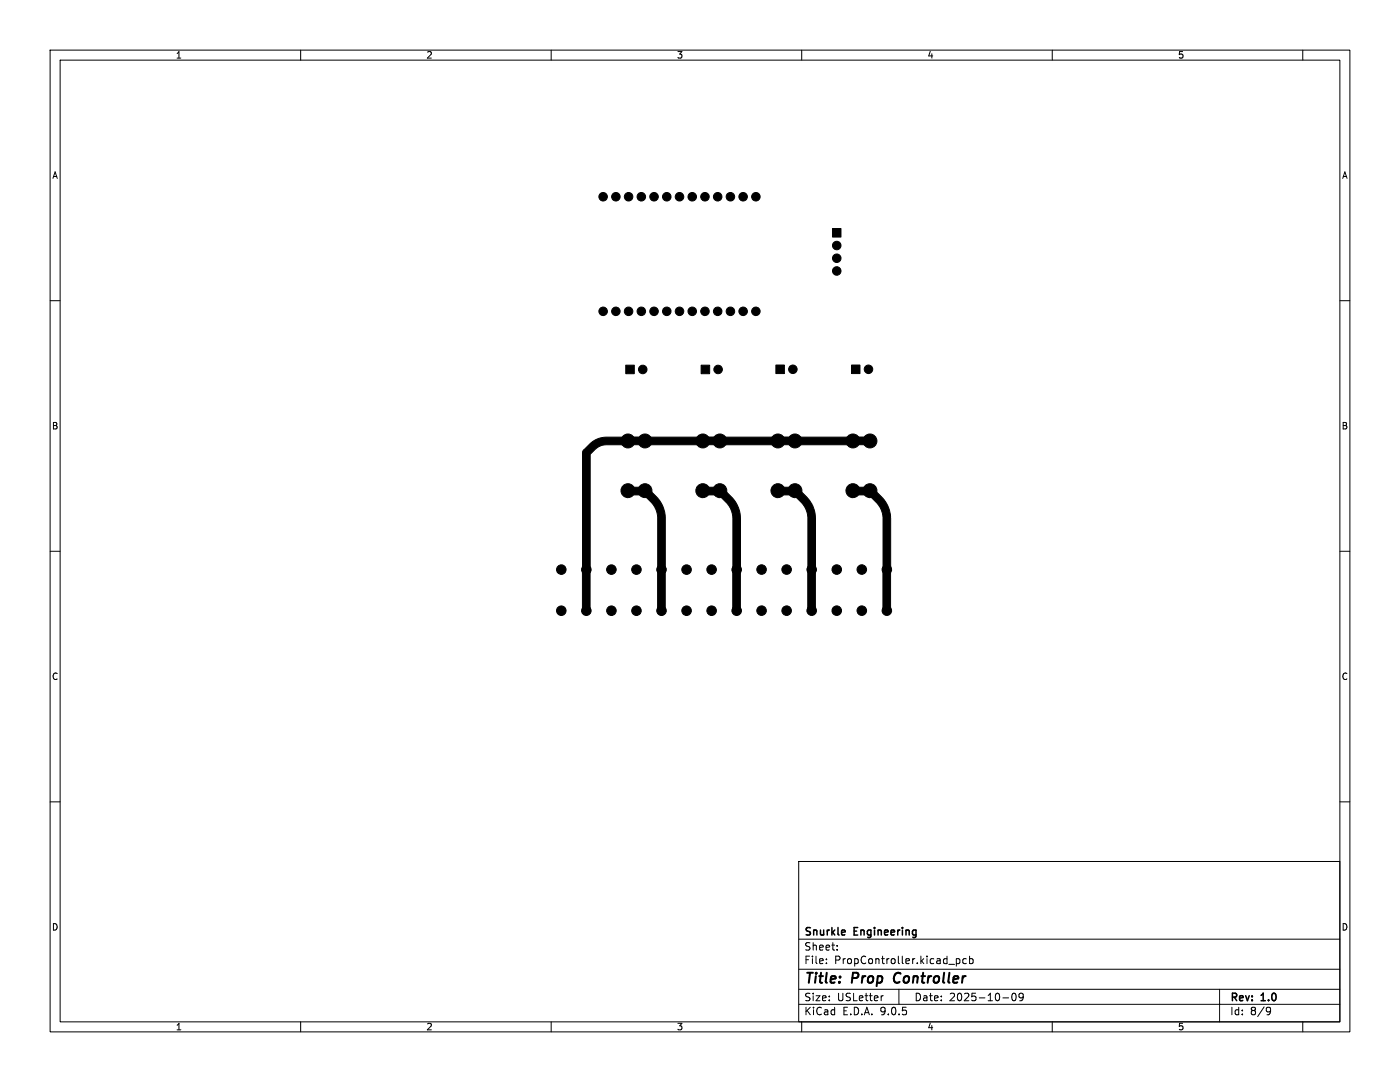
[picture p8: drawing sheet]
<svg xmlns="http://www.w3.org/2000/svg" width="279mm" height="216mm" viewBox="0 0 279 216" stroke-linecap="round" stroke-linejoin="round" font-family="sans-serif">
<defs><g id="words">
<g font-size="2.8">
<text x="160.4" y="196.8">Title:</text>
<text x="170.1" y="196.8">Prop</text>
<text x="179.2" y="196.8">Controller</text>
</g>
<g font-size="2.1">
<text x="160.4" y="189.9">Sheet:</text>
<text x="160.4" y="187.1">Snurkle</text>
<text x="170.5" y="187.1">Engineering</text>
<text x="160.4" y="192.6">File:</text>
<text x="166.5" y="192.6">PropController.kicad_pcb</text>
<text x="160.4" y="202.8">KiCad</text>
<text x="160.4" y="200">Size:</text>
<text x="167" y="200">USLetter</text>
<text x="168.1" y="202.8">E.D.A.</text>
<text x="175.7" y="202.8">9.0.5</text>
<text x="182.4" y="200">Date:</text>
<text x="189.4" y="200">2025-10-09</text>
<text x="245.4" y="200.2">Rev:</text>
<text x="245.4" y="202.8">Id:</text>
<text x="249.5" y="202.8">8/9</text>
<text x="251.8" y="200.2">1.0</text>
</g>
<g font-size="1.8">
<text x="35" y="11.9">1</text>
<text x="85" y="11.9">2</text>
<text x="135" y="11.9">3</text>
<text x="185" y="11.9">4</text>
<text x="235" y="11.9">5</text>
<text x="10.3" y="35.9">A</text>
<text x="267.7" y="35.9">A</text>
<text x="10.3" y="85.9">B</text>
<text x="267.7" y="85.9">B</text>
<text x="10.3" y="135.9">C</text>
<text x="267.7" y="135.9">C</text>
<text x="10.3" y="185.9">D</text>
<text x="267.7" y="185.9">D</text>
<text x="35" y="205.8">1</text>
<text x="85" y="205.8">2</text>
<text x="135" y="205.8">3</text>
<text x="185" y="205.8">4</text>
<text x="235" y="205.8">5</text>
</g>
</g></defs>
<g fill="none" stroke="#000" stroke-width=".2">
<path d="M10 10h259.4v195.9h-259.4zM12 12h255.4v191.9h-255.4zM60 10v2M110 10v2M160 10v2M210 10v2M260 10v2M10 60h2M267.4 60h2M10 110h2M267.4 110h2M10 160h2"/>
<path d="M159.4 171.9h108v32h-108zM267.4 160h2M159.4 197.4h108M159.4 193.4h108M159.4 187.4h108M164.9 192.1v.2M164.9 191.4v.1M167.1 189.4v.2M167.1 188.7v.1M176.3 198.7l-.3 .1M179.4 197.4v3M190.9 191.3v1.5"/>
<path d="M190.9 191.4l.4-.1 .3 .3-.2 .6h-.5M192.9 191.4l-.5-.1-.3 .3 .2 .6h.6M193.5 191.4l.4-.1 .3 .3-.1 .6h-.6M193.5 190.8v1.5M200.1 199.1h1.2M202.1 198.3l.2-.1a.8 .8 0 0 1 .5 .7 .8 .8 0 0 1-.5 .8 1 1 0 0 1-.2-1.4zM204.2 198.8l-.3 .3-.4-.1-.1-.2 .1-.5 .4-.1 .2 .1a.99 .99 0 0 1-.3 1.4h-.3M243.4 197.4v6.5M60 203.9v2M110 203.9v2M159.4 200.4h108M160 203.9v2"/>
<path d="M210 203.9v2M253 201l.5 .1a.99 .99 0 0 1-.4 1.4h-.2M253.6 201.6l-.3 .3h-.3M260 203.9v2"/>
</g>
<path d="M178.7 194.4l-.3 .8 .3 .8" fill="none" stroke="#000" stroke-width=".4"/>
<g fill="#000" stroke="#000" stroke-width=".2">
<path d="M166.1 45.6h1.7v1.7h-1.7zM124.9 72.9h1.7v1.7h-1.7zM139.9 72.9h1.7v1.7h-1.7zM154.8 72.8h1.7v1.7h-1.7zM169.9 72.8h1.7v1.7h-1.7zM116.5 89.7l1.2-1.1a4.7 4.7 0 0 1 3.3-1.4h52.6a.76 .76 0 0 1 .8 .8 .76 .76 0 0 1-.8 .7l-52.6 .1a3.2 3.2 0 0 0-2.2 .9l-1 1v31.1a.76 .76 0 0 1-.8 .8 .76 .76 0 0 1-.8-.8l.1-31.5zM124.9 97.4l.4-.2h3.6l2.1 1.9a6.2 6.2 0 0 1 1.8 4.4v18.3a.76 .76 0 0 1-.8 .8 .76 .76 0 0 1-.8-.8l.1-18.3a4.6 4.6 0 0 0-1.4-3.3l-1.4-1.4h-3.2a.76 .76 0 0 1-.7-.6 .76 .76 0 0 1 .3-.8zM139.7 97.5l.5-.3h3.7l2.1 1.9a6.2 6.2 0 0 1 1.8 4.4v18.3a.76 .76 0 0 1-.8 .8 .76 .76 0 0 1-.8-.8l.1-18.3a4.6 4.6 0 0 0-1.4-3.3l-1.5-1.4h-3.1a.76 .76 0 0 1-.7-.5 .76 .76 0 0 1 .1-.8zM154.8 97.4l.4-.2h3.7l2 1.9a6.2 6.2 0 0 1 1.9 4.4l-.1 18.3a.76 .76 0 0 1-.7 .8 .76 .76 0 0 1-.8-.8v-18.3a4.6 4.6 0 0 0-1.3-3.3l-1.5-1.4h-3.1a.76 .76 0 0 1-.7-.6 .76 .76 0 0 1 .2-.8zM169.7 97.5l.5-.3h3.6l2.1 1.9a6.2 6.2 0 0 1 1.9 4.4l-.1 18.3a.76 .76 0 0 1-.7 .8 .76 .76 0 0 1-.8-.8v-18.3a4.6 4.6 0 0 0-1.3-3.3l-1.5-1.4h-3.2a.76 .76 0 0 1-.6-.5 .76 .76 0 0 1 .1-.8z"/>
<circle cx="120.4" cy="39.3" r=".85"/>
<circle cx="122.9" cy="39.3" r=".85"/>
<circle cx="125.4" cy="39.3" r=".85"/>
<circle cx="128" cy="39.3" r=".85"/>
<circle cx="130.5" cy="39.3" r=".85"/>
<circle cx="133.1" cy="39.3" r=".85"/>
<circle cx="135.6" cy="39.3" r=".85"/>
<circle cx="138.1" cy="39.3" r=".85"/>
<circle cx="140.7" cy="39.3" r=".85"/>
<circle cx="143.2" cy="39.3" r=".85"/>
<circle cx="145.8" cy="39.3" r=".85"/>
<circle cx="148.3" cy="39.3" r=".85"/>
<circle cx="150.8" cy="39.3" r=".85"/>
<circle cx="167" cy="51.5" r=".85"/>
<circle cx="167" cy="54.1" r=".85"/>
<circle cx="167" cy="49" r=".85"/>
<circle cx="120.4" cy="62.1" r=".85"/>
<circle cx="122.9" cy="62.1" r=".85"/>
<circle cx="125.4" cy="62.1" r=".85"/>
<circle cx="128" cy="62.1" r=".85"/>
<circle cx="128.3" cy="73.7" r=".85"/>
<circle cx="130.5" cy="62.1" r=".85"/>
<circle cx="133.1" cy="62.1" r=".85"/>
<circle cx="135.6" cy="62.1" r=".85"/>
<circle cx="138.1" cy="62.1" r=".85"/>
<circle cx="140.7" cy="62.1" r=".85"/>
<circle cx="143.2" cy="62.1" r=".85"/>
<circle cx="143.3" cy="73.7" r=".85"/>
<circle cx="145.8" cy="62.1" r=".85"/>
<circle cx="148.3" cy="62.1" r=".85"/>
<circle cx="150.8" cy="62.1" r=".85"/>
<circle cx="158.2" cy="73.7" r=".85"/>
<circle cx="173.3" cy="73.7" r=".85"/>
<circle cx="125.3" cy="88" r="1.39"/>
<circle cx="125.3" cy="97.9" r="1.39"/>
<circle cx="128.7" cy="97.9" r="1.39"/>
<circle cx="128.7" cy="88" r="1.39"/>
<circle cx="140.3" cy="97.9" r="1.39"/>
<circle cx="140.3" cy="88" r="1.39"/>
<circle cx="143.7" cy="97.9" r="1.39"/>
<circle cx="143.7" cy="88" r="1.39"/>
<circle cx="155.2" cy="97.9" r="1.39"/>
<circle cx="155.2" cy="88" r="1.39"/>
<circle cx="158.7" cy="88" r="1.39"/>
<circle cx="158.7" cy="97.9" r="1.39"/>
<circle cx="170.2" cy="88" r="1.39"/>
<circle cx="170.2" cy="97.9" r="1.39"/>
<circle cx="173.6" cy="97.9" r="1.39"/>
<circle cx="173.6" cy="88" r="1.39"/>
<circle cx="112" cy="113.7" r=".95"/>
<circle cx="117" cy="113.7" r=".95"/>
<circle cx="122" cy="113.7" r=".95"/>
<circle cx="127" cy="113.7" r=".95"/>
<circle cx="132" cy="113.7" r=".95"/>
<circle cx="137" cy="113.7" r=".95"/>
<circle cx="142" cy="113.7" r=".95"/>
<circle cx="147" cy="113.7" r=".95"/>
<circle cx="152" cy="113.6" r=".95"/>
<circle cx="157" cy="113.6" r=".95"/>
<circle cx="162" cy="113.6" r=".95"/>
<circle cx="167" cy="113.6" r=".95"/>
<circle cx="172" cy="113.6" r=".95"/>
<circle cx="177" cy="113.6" r=".95"/>
<circle cx="112" cy="121.9" r=".95"/>
<circle cx="117" cy="121.9" r=".95"/>
<circle cx="122" cy="121.9" r=".95"/>
<circle cx="127" cy="121.9" r=".95"/>
<circle cx="132" cy="121.9" r=".95"/>
<circle cx="137" cy="121.9" r=".95"/>
<circle cx="142" cy="121.9" r=".95"/>
<circle cx="147" cy="121.9" r=".95"/>
<circle cx="152" cy="121.8" r=".95"/>
<circle cx="157" cy="121.8" r=".95"/>
<circle cx="162" cy="121.8" r=".95"/>
<circle cx="167" cy="121.8" r=".95"/>
<circle cx="172" cy="121.8" r=".95"/>
<circle cx="177" cy="121.8" r=".95"/>
</g>
<use href="#words"/>
</svg>
